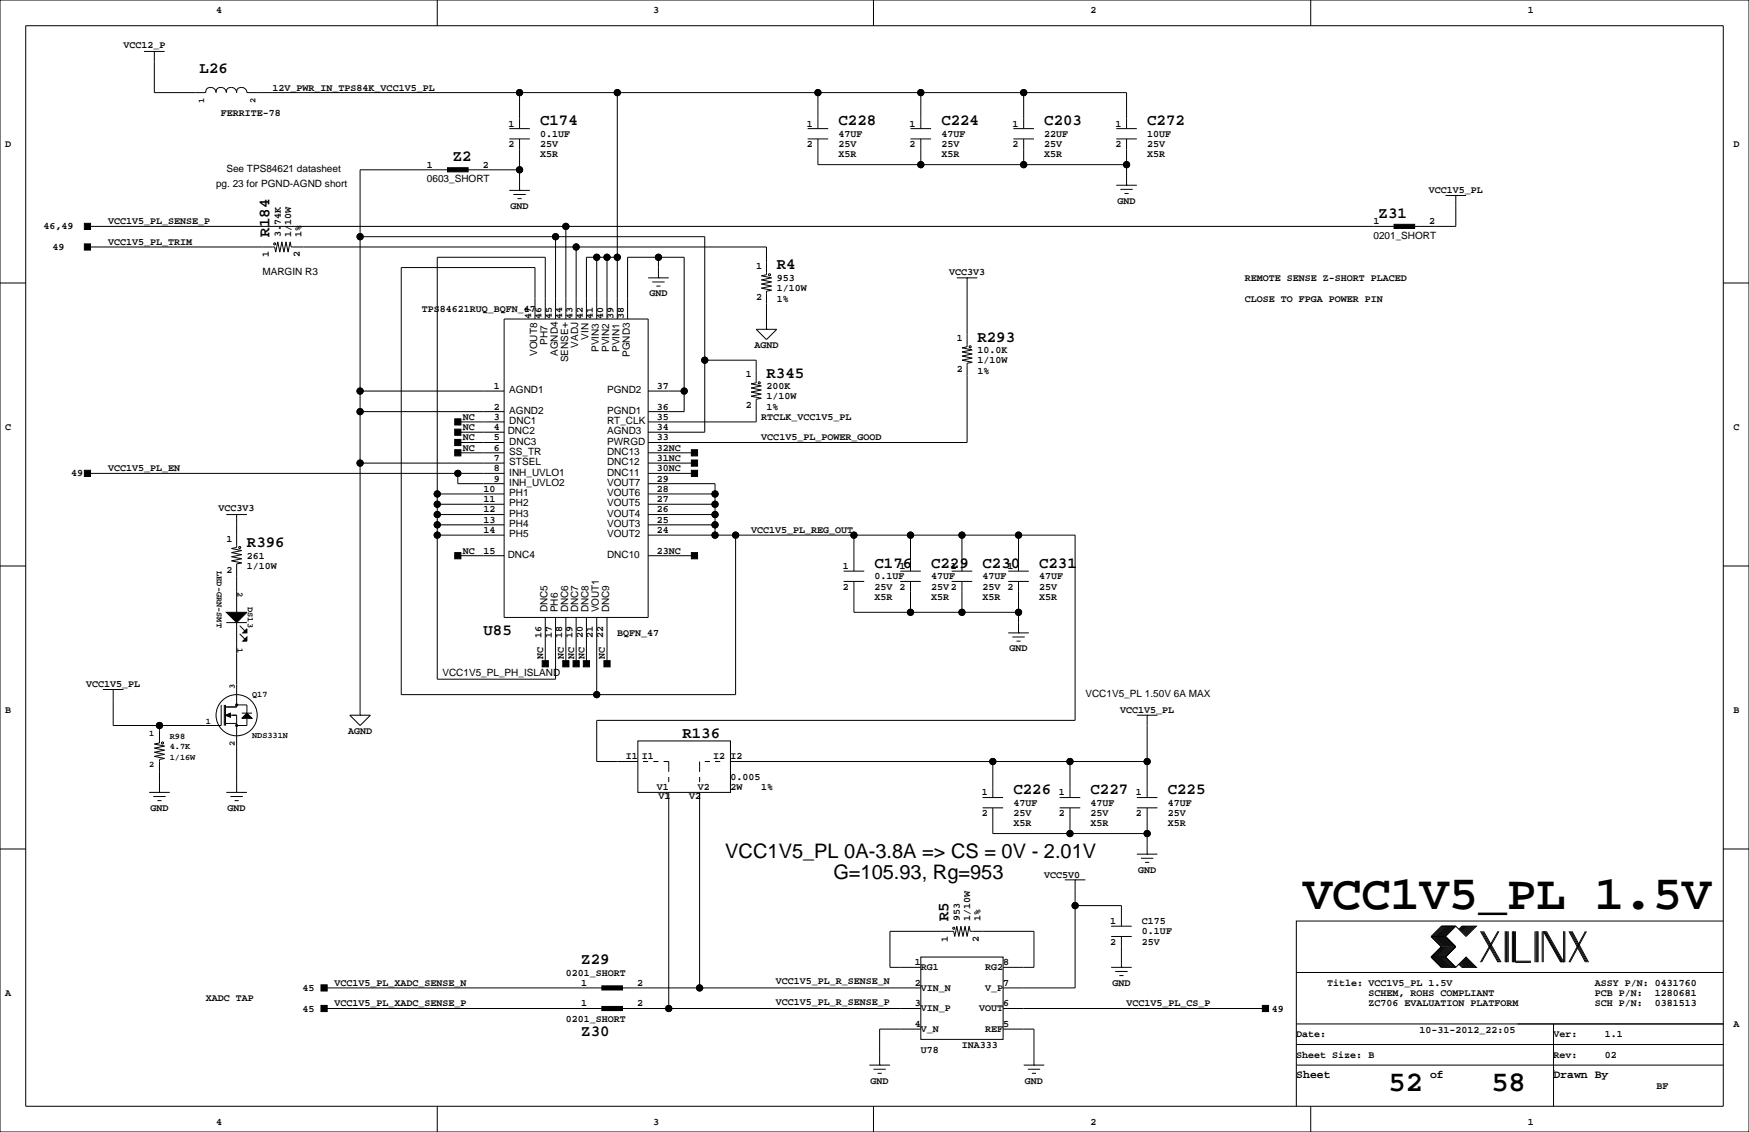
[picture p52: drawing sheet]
<svg xmlns="http://www.w3.org/2000/svg" width="432mm" height="279mm" viewBox="0 0 432 279" stroke-linecap="round" stroke-linejoin="round" font-family="sans-serif">
<defs><g id="words">
<text font-size="12" x="321.7" y="224.4">VCC1V5_PL 1.5V</text>
<g font-size="7.1">
<text x="342.8" y="269.3">52</text>
<text x="368.2" y="269.3">58</text>
</g>
<g font-size="4.9">
<text x="179.1" y="211.9">VCC1V5_PL 0A-3.8A =&gt; CS = 0V - 2.01V</text>
<text x="205.7" y="217">G=105.93, Rg=953</text>
</g>
<g font-size="3.9">
<text x="49.3" y="18">L26</text>
<text x="133.3" y="31">C174</text>
<text x="207" y="31">C228</text>
<text x="232.4" y="31">C224</text>
<text x="257.8" y="31">C203</text>
<text x="283.2" y="31">C272</text>
<text x="111.8" y="39.8">Z2</text>
<text x="340.4" y="53.8">Z31</text>
<text x="66.5" y="58.4" transform="rotate(-90 66.5 58.4)">R184</text>
<text x="191.8" y="66.5">R4</text>
<text x="241.3" y="84.3">R293</text>
<text x="189.2" y="93.2">R345</text>
<text x="61" y="135.1">R396</text>
<text x="215.9" y="140.2">C176</text>
<text x="229.9" y="140.2">C229</text>
<text x="242.6" y="140.2">C230</text>
<text x="256.5" y="140.2">C231</text>
<text x="119.4" y="156.7">U85</text>
<text x="168.5" y="182.1">R136</text>
<text x="250.2" y="196.1">C226</text>
<text x="269.2" y="196.1">C227</text>
<text x="288.3" y="196.1">C225</text>
<text x="234.2" y="227.3" transform="rotate(-90 234.2 227.3)">R5</text>
<text x="143.5" y="238">Z29</text>
<text x="143.5" y="255.7">Z30</text>
</g>
<g font-size="2.8">
<text x="320" y="266.1">Sheet</text>
<text x="353.1" y="266.1">of</text>
<text x="383.5" y="266.1">Drawn By</text>
</g>
<g font-size="2.5">
<text x="53.3" y="3.3">4</text>
<text x="161.3" y="3.3">3</text>
<text x="269.2" y="3.3">2</text>
<text x="377.2" y="3.3">1</text>
<text x="30.5" y="11.9">VCC12_P</text>
<text x="67.3" y="22.4">12V_PWR_IN_TPS84K_VCC1V5_PL</text>
<text x="54.5" y="28.5">FERRITE-78</text>
<text x="125.5" y="31.2">1</text>
<text x="133.3" y="33.8">0.1UF</text>
<text x="199.2" y="31.2">1</text>
<text x="207" y="33.8">47UF</text>
<text x="224.6" y="31.2">1</text>
<text x="232.4" y="33.8">47UF</text>
<text x="250" y="31.2">1</text>
<text x="257.8" y="33.8">22UF</text>
<text x="275.4" y="31.2">1</text>
<text x="283.2" y="33.8">10UF</text>
<text x="1.3" y="36.3">D</text>
<text x="105.4" y="41.4">1</text>
<text x="119.2" y="41.4">2</text>
<text x="125.5" y="36.3">2</text>
<text x="133.3" y="36.3">25V</text>
<text x="133.3" y="38.9">X5R</text>
<text x="199.2" y="36.3">2</text>
<text x="207" y="38.9">X5R</text>
<text x="207" y="36.3">25V</text>
<text x="224.6" y="36.3">2</text>
<text x="232.4" y="36.3">25V</text>
<text x="232.4" y="38.9">X5R</text>
<text x="250" y="36.3">2</text>
<text x="257.8" y="36.3">25V</text>
<text x="257.8" y="38.9">X5R</text>
<text x="275.4" y="36.3">2</text>
<text x="283.2" y="36.3">25V</text>
<text x="283.2" y="38.9">X5R</text>
<text x="428" y="36.3">D</text>
<text x="53.3" y="46.3">pg. 23 for PGND-AGND short</text>
<text x="55.9" y="42.4">See TPS84621 datasheet</text>
<text x="105.4" y="45">0603_SHORT</text>
<text x="352.7" y="47.8">VCC1V5_PL</text>
<text x="126" y="51.6">GND</text>
<text x="275.9" y="50.3">GND</text>
<text x="10.8" y="56.6">46,49</text>
<text x="26.7" y="55.4">VCC1V5_PL_SENSE_P</text>
<text x="69.3" y="58.4" transform="rotate(-90 69.3 58.4)">3.74K</text>
<text x="71.9" y="58.4" transform="rotate(-90 71.9 58.4)">1/10W</text>
<text x="74.4" y="58.4" transform="rotate(-90 74.4 58.4)">1%</text>
<text x="339.1" y="55.4">1</text>
<text x="339.1" y="59">0201_SHORT</text>
<text x="352.8" y="55.4">2</text>
<text x="13" y="61.7">49</text>
<text x="26.7" y="60.5">VCC1V5_PL_TRIM</text>
<text x="66.4" y="63.5" transform="rotate(-90 66.4 63.5)">1</text>
<text x="74" y="63.5" transform="rotate(-90 74 63.5)">2</text>
<text x="64.8" y="67.8">MARGIN R3</text>
<text x="186.7" y="66.4">1</text>
<text x="191.8" y="71.9">1/10W</text>
<text x="191.8" y="69.3">953</text>
<text x="234.3" y="67.8">VCC3V3</text>
<text x="307.3" y="69.3">REMOTE SENSE Z-SHORT PLACED</text>
<text x="104.1" y="77">TPS84621RUQ_BQFN_47</text>
<text x="160.3" y="73.2">GND</text>
<text x="186.7" y="74">2</text>
<text x="191.8" y="74.4">1%</text>
<text x="307.3" y="74.4">CLOSE TO FPGA POWER PIN</text>
<text x="131.2" y="78.7" transform="rotate(-90 131.2 78.7)">47</text>
<text x="133.7" y="78.7" transform="rotate(-90 133.7 78.7)">46</text>
<text x="136.2" y="78.7" transform="rotate(-90 136.2 78.7)">45</text>
<text x="138.8" y="78.7" transform="rotate(-90 138.8 78.7)">44</text>
<text x="141.3" y="78.7" transform="rotate(-90 141.3 78.7)">43</text>
<text x="143.9" y="78.7" transform="rotate(-90 143.9 78.7)">42</text>
<text x="145.3" y="83.8" transform="rotate(-90 145.3 83.8)">VIN</text>
<text x="146.4" y="78.7" transform="rotate(-90 146.4 78.7)">41</text>
<text x="148.9" y="78.7" transform="rotate(-90 148.9 78.7)">40</text>
<text x="151.5" y="78.7" transform="rotate(-90 151.5 78.7)">39</text>
<text x="154" y="78.7" transform="rotate(-90 154 78.7)">38</text>
<text x="132.6" y="87.9" transform="rotate(-90 132.6 87.9)">VOUT8</text>
<text x="135.2" y="85.1" transform="rotate(-90 135.2 85.1)">PH7</text>
<text x="137.7" y="87.9" transform="rotate(-90 137.7 87.9)">AGND4</text>
<text x="140.2" y="89.4" transform="rotate(-90 140.2 89.4)">SENSE+</text>
<text x="142.8" y="85.9" transform="rotate(-90 142.8 85.9)">VADJ</text>
<text x="147.9" y="86.9" transform="rotate(-90 147.9 86.9)">PVIN3</text>
<text x="150.4" y="86.9" transform="rotate(-90 150.4 86.9)">PVIN2</text>
<text x="152.9" y="86.9" transform="rotate(-90 152.9 86.9)">PVIN1</text>
<text x="155.5" y="88.1" transform="rotate(-90 155.5 88.1)">PGND3</text>
<text x="186.3" y="85.9">AGND</text>
<text x="236.2" y="84.2">1</text>
<text x="241.3" y="87.1">10.0K</text>
<text x="241.3" y="89.7">1/10W</text>
<text x="184.1" y="93.1">1</text>
<text x="236.2" y="91.8">2</text>
<text x="241.3" y="92.2">1%</text>
<text x="121.9" y="96">1</text>
<text x="121.9" y="101.1">2</text>
<text x="125.7" y="97.1">AGND1</text>
<text x="149.9" y="97.1">PGND2</text>
<text x="162.1" y="101.1">36</text>
<text x="162.1" y="96">37</text>
<text x="184.1" y="100.7">2</text>
<text x="189.2" y="96">200K</text>
<text x="189.2" y="98.6">1/10W</text>
<text x="189.2" y="101.1">1%</text>
<text x="1.3" y="106.2">C</text>
<text x="114.3" y="103.6">NC</text>
<text x="114.3" y="106.2">NC</text>
<text x="121.9" y="103.6">3</text>
<text x="121.9" y="106.2">4</text>
<text x="125.4" y="107.2">DNC2</text>
<text x="125.7" y="102.1">AGND2</text>
<text x="125.7" y="104.7">DNC1</text>
<text x="149.9" y="107.2">AGND3</text>
<text x="149.9" y="102.1">PGND1</text>
<text x="149.9" y="104.7">RT_CLK</text>
<text x="162.1" y="106.2">34</text>
<text x="162.1" y="103.6">35</text>
<text x="188" y="103.6">RTCLK_VCC1V5_PL</text>
<text x="428" y="106.2">C</text>
<text x="114.3" y="108.7">NC</text>
<text x="114.3" y="111.3">NC</text>
<text x="121.9" y="108.7">5</text>
<text x="121.9" y="111.3">6</text>
<text x="121.9" y="113.8">7</text>
<text x="125.7" y="109.8">DNC3</text>
<text x="125.7" y="112.3">SS_TR</text>
<text x="149.9" y="112.3">DNC13</text>
<text x="149.9" y="109.8">PWRGD</text>
<text x="162.1" y="113.8">31NC</text>
<text x="162.1" y="111.3">32NC</text>
<text x="162.1" y="108.7">33</text>
<text x="188" y="108.7">VCC1V5_PL_POWER_GOOD</text>
<text x="17.6" y="117.6">49</text>
<text x="26.7" y="116.3">VCC1V5_PL_EN</text>
<text x="121.9" y="116.3">8</text>
<text x="121.9" y="118.9">9</text>
<text x="125.7" y="117.4">INH_UVLO1</text>
<text x="125.7" y="119.9">INH_UVLO2</text>
<text x="125.7" y="114.8">STSEL</text>
<text x="149.9" y="117.4">DNC11</text>
<text x="149.9" y="114.8">DNC12</text>
<text x="149.9" y="119.9">VOUT7</text>
<text x="162.1" y="116.3">30NC</text>
<text x="162.1" y="118.9">29</text>
<text x="119.4" y="121.4">10</text>
<text x="119.4" y="124">11</text>
<text x="125.7" y="122.5">PH1</text>
<text x="125.7" y="125">PH2</text>
<text x="149.9" y="125">VOUT5</text>
<text x="149.9" y="122.5">VOUT6</text>
<text x="162.1" y="124">27</text>
<text x="162.1" y="121.4">28</text>
<text x="54" y="126.2">VCC3V3</text>
<text x="119.4" y="126.5">12</text>
<text x="119.4" y="129">13</text>
<text x="119.4" y="131.6">14</text>
<text x="125.7" y="127.5">PH3</text>
<text x="125.7" y="130.1">PH4</text>
<text x="149.9" y="130.1">VOUT3</text>
<text x="149.9" y="127.5">VOUT4</text>
<text x="162.1" y="131.6">24</text>
<text x="162.1" y="129">25</text>
<text x="162.1" y="126.5">26</text>
<text x="185.4" y="131.6">VCC1V5_PL_REG_OUT</text>
<text x="55.9" y="133.7">1</text>
<text x="61" y="137.9">261</text>
<text x="114.3" y="136.7">NC</text>
<text x="119.4" y="136.7">15</text>
<text x="125.4" y="137.7">DNC4</text>
<text x="125.7" y="132.6">PH5</text>
<text x="149.9" y="137.7">DNC10</text>
<text x="149.9" y="132.6">VOUT2</text>
<text x="162.1" y="136.7">23NC</text>
<text x="55.9" y="141.3">2</text>
<text x="61" y="140.5">1/10W</text>
<text x="208.1" y="140.5">1</text>
<text x="215.9" y="143">0.1UF</text>
<text x="222" y="140.5">1</text>
<text x="229.9" y="143">47UF</text>
<text x="234.7" y="140.5">1</text>
<text x="242.6" y="143">47UF</text>
<text x="248.7" y="140.5">1</text>
<text x="256.5" y="143">47UF</text>
<text x="208.1" y="145.5">2</text>
<text x="215.9" y="148.1">X5R</text>
<text x="215.9" y="145.5">25V 2</text>
<text x="229.9" y="145.5">25V2</text>
<text x="229.9" y="148.1">X5R</text>
<text x="242.6" y="145.5">25V 2</text>
<text x="242.6" y="148.1">X5R</text>
<text x="256.5" y="148.1">X5R</text>
<text x="256.5" y="145.5">25V</text>
<text x="135.2" y="151.1" transform="rotate(-90 135.2 151.1)">DNC5</text>
<text x="137.7" y="151.1" transform="rotate(-90 137.7 151.1)">PH6</text>
<text x="140.2" y="151.1" transform="rotate(-90 140.2 151.1)">DNC6</text>
<text x="142.8" y="151.1" transform="rotate(-90 142.8 151.1)">DNC7</text>
<text x="145.3" y="151.1" transform="rotate(-90 145.3 151.1)">DNC8</text>
<text x="147.9" y="151.1" transform="rotate(-90 147.9 151.1)">VOUT1</text>
<text x="150.4" y="151.1" transform="rotate(-90 150.4 151.1)">DNC9</text>
<text x="133.7" y="157.5" transform="rotate(-90 133.7 157.5)">16</text>
<text x="136.2" y="157.5" transform="rotate(-90 136.2 157.5)">17</text>
<text x="138.8" y="157.5" transform="rotate(-90 138.8 157.5)">18</text>
<text x="141.3" y="157.5" transform="rotate(-90 141.3 157.5)">19</text>
<text x="143.9" y="157.5" transform="rotate(-90 143.9 157.5)">20</text>
<text x="146.4" y="157.5" transform="rotate(-90 146.4 157.5)">21</text>
<text x="148.9" y="157.5" transform="rotate(-90 148.9 157.5)">22</text>
<text x="152.4" y="157">BQFN_47</text>
<text x="249.2" y="160.8">GND</text>
<text x="109.2" y="166.9">VCC1V5_PL_PH_ISLAND</text>
<text x="134.1" y="162.6" transform="rotate(-90 134.1 162.6)">NC</text>
<text x="139.2" y="162.6" transform="rotate(-90 139.2 162.6)">NC</text>
<text x="141.7" y="162.6" transform="rotate(-90 141.7 162.6)">NC</text>
<text x="144.3" y="162.6" transform="rotate(-90 144.3 162.6)">NC</text>
<text x="149.4" y="162.6" transform="rotate(-90 149.4 162.6)">NC</text>
<text x="21.3" y="169.7">VCC1V5_PL</text>
<text x="268" y="172">VCC1V5_PL 1.50V 6A MAX</text>
<text x="1.3" y="176">B</text>
<text x="276.5" y="176">VCC1V5_PL</text>
<text x="428" y="176">B</text>
<text x="85.9" y="181.1">AGND</text>
<text x="154.5" y="187.5">I1</text>
<text x="158.5" y="187.4">I1</text>
<text x="176.1" y="187.4">I2</text>
<text x="180.3" y="187.5">I2</text>
<text x="162.1" y="195">V1</text>
<text x="162.6" y="197.2">V1</text>
<text x="170.2" y="197.2">V2</text>
<text x="172.3" y="195">V2</text>
<text x="180.3" y="192.5">0.005</text>
<text x="180.3" y="195.1">2W</text>
<text x="188" y="195.1">1%</text>
<text x="242.4" y="196.3">1</text>
<text x="261.4" y="196.3">1</text>
<text x="280.5" y="196.3">1</text>
<text x="37.1" y="200.2">GND</text>
<text x="56.2" y="200.2">GND</text>
<text x="242.4" y="201.4">2</text>
<text x="250.2" y="198.9">47UF</text>
<text x="250.2" y="201.4">25V</text>
<text x="250.2" y="204">X5R</text>
<text x="261.4" y="201.4">2</text>
<text x="269.2" y="204">X5R</text>
<text x="269.2" y="201.4">25V</text>
<text x="269.2" y="198.9">47UF</text>
<text x="280.5" y="201.4">2</text>
<text x="288.3" y="198.9">47UF</text>
<text x="288.3" y="201.4">25V</text>
<text x="288.3" y="204">X5R</text>
<text x="281" y="215.4">GND</text>
<text x="257.8" y="216.7">VCC5V0</text>
<text x="237" y="227.3" transform="rotate(-90 237 227.3)">953</text>
<text x="239.5" y="227.3" transform="rotate(-90 239.5 227.3)">1/10W</text>
<text x="242.1" y="227.3" transform="rotate(-90 242.1 227.3)">1%</text>
<text x="234" y="232.4" transform="rotate(-90 234 232.4)">1</text>
<text x="241.6" y="232.4" transform="rotate(-90 241.6 232.4)">2</text>
<text x="274.1" y="233.2">2</text>
<text x="274.1" y="228.1">1</text>
<text x="281.9" y="228.1">C175</text>
<text x="281.9" y="230.6">0.1UF</text>
<text x="281.9" y="233.2">25V</text>
<text x="225.8" y="238.3">1</text>
<text x="227.3" y="239.5">RG1</text>
<text x="243.2" y="239.5">RG2</text>
<text x="247.6" y="238.3">8</text>
<text x="1.3" y="245.9">A</text>
<text x="74.7" y="244.6">45</text>
<text x="82.5" y="243.3">VCC1V5_PL_XADC_SENSE_N</text>
<text x="139.7" y="240.8">0201_SHORT</text>
<text x="143.5" y="243.3">1</text>
<text x="157.3" y="243.3">2</text>
<text x="191.6" y="242.9">VCC1V5_PL_R_SENSE_N</text>
<text x="225.8" y="243.3">2</text>
<text x="227.3" y="244.5">VIN_N</text>
<text x="243.2" y="244.5">V_P</text>
<text x="247.6" y="243.3">7</text>
<text x="274.6" y="243.3">GND</text>
<text x="327.7" y="243.3">Title: VCC1V5_PL 1.5V</text>
<text x="337.8" y="245.9">SCHEM, ROHS COMPLIANT</text>
<text x="393.7" y="243.3">ASSY P/N: 0431760</text>
<text x="393.7" y="245.9">PCB P/N:</text>
<text x="408.5" y="245.9">1280681</text>
<text x="50.8" y="247.1">XADC TAP</text>
<text x="74.7" y="249.7">45</text>
<text x="82.5" y="248.4">VCC1V5_PL_XADC_SENSE_P</text>
<text x="143.5" y="248.4">1</text>
<text x="157.3" y="248.4">2</text>
<text x="191.6" y="248">VCC1V5_PL_R_SENSE_P</text>
<text x="225.8" y="248.4">3</text>
<text x="227.3" y="249.6">VIN_P</text>
<text x="241.7" y="249.6">VOUT</text>
<text x="247.6" y="248.4">6</text>
<text x="278.1" y="248.4">VCC1V5_PL_CS_P</text>
<text x="314" y="249.7">49</text>
<text x="337.8" y="248.4">ZC706 EVALUATION PLATFORM</text>
<text x="393.7" y="248.4">SCH P/N:</text>
<text x="408.5" y="248.4">0381513</text>
<text x="139.7" y="252.2">0201_SHORT</text>
<text x="225.8" y="253.5">4</text>
<text x="227.3" y="254.7">V_N</text>
<text x="243.2" y="254.7">REF</text>
<text x="247.6" y="253.5">5</text>
<text x="320" y="256">Date:</text>
<text x="350.4" y="255">10-31-2012_22:05</text>
<text x="383.5" y="256">Ver:</text>
<text x="396.2" y="256">1.1</text>
<text x="428" y="253.5">A</text>
<text x="227.3" y="259.8">U78</text>
<text x="237.5" y="258.6">INA333</text>
<text x="320" y="261.1">Sheet Size: B</text>
<text x="383.5" y="261.1">Rev:</text>
<text x="396.2" y="261.1">02</text>
<text x="214.9" y="267.5">GND</text>
<text x="253" y="267.5">GND</text>
<text x="408.9" y="268.7">BF</text>
<text x="53.3" y="277.6">4</text>
<text x="161.3" y="277.6">3</text>
<text x="269.2" y="277.6">2</text>
<text x="377.2" y="277.6">1</text>
</g>
<g font-size="2.1">
<text x="50.4" y="25.4" transform="rotate(-90 50.4 25.4)">1</text>
<text x="63.1" y="25.4" transform="rotate(-90 63.1 25.4)">2</text>
<text x="53.5" y="141" transform="rotate(90 53.5 141)">LED-GRN-SMT</text>
<text x="58.6" y="146" transform="rotate(90 58.6 146)">2</text>
<text x="61.2" y="149.9" transform="rotate(90 61.2 149.9)">DS13</text>
<text x="58.6" y="160" transform="rotate(90 58.6 160)">1</text>
<text x="58" y="170.2" transform="rotate(-90 58 170.2)">3</text>
<text x="62.2" y="172">Q17</text>
<text x="50.8" y="178.6">1</text>
<text x="36.8" y="181.7">1</text>
<text x="41.9" y="182.4">R98</text>
<text x="41.9" y="185">4.7K</text>
<text x="58" y="184.1" transform="rotate(-90 58 184.1)">2</text>
<text x="62.2" y="182.2">NDS331N</text>
<text x="36.8" y="189.3">2</text>
<text x="41.9" y="187.5">1/16W</text>
</g>
</g></defs>
<g fill="none" stroke="#000" stroke-width=".25">
<path d="M0 0h431.8v279.4h-431.8zM6.3 6.4h419.1v266.6h-419.1zM35.6 12.7h5M38.1 12.7h.1M38.1 12.7v10.2h12.7M107.9 0v6.4M215.6 0v6.4M323.6 0v6.4M50.8 22.9a1.26 1.26 0 0 1 1.3-1.4 1.26 1.26 0 0 1 1.2 1.4M53.4 22.9a1.26 1.26 0 0 1 1.2-1.4 1.26 1.26 0 0 1 1.3 1.4M55.9 22.9a1.26 1.26 0 0 1 1.3-1.4 1.26 1.26 0 0 1 1.2 1.4 1.27 1.27 0 0 1 1.3-1.4 1.27 1.27 0 0 1 1.3 1.4h217.1v8.9M125.7 34.3h5.1"/>
<path d="M125.7 31.8h5.1M128.3 22.9v8.9M128.3 34.3v12.7M152.4 22.9v55.8M199.4 34.3h5.1M199.4 31.8h5.1M201.9 22.9v8.9M201.9 34.3v6.3h76.2M224.8 34.3h5.1M224.8 31.8h5.1M227.3 22.9v8.9M227.3 34.3v6.3"/>
<path d="M250.2 34.3h5.1M250.2 31.8h5.1M252.7 22.9v8.9M252.7 34.3v6.3M275.6 34.3h5.1M275.6 31.8h5.1M278.1 34.3v11.4M21.6 55.9h322.6M88.9 58.4h85.1v48.3h-14M110.5 41.9h-21.6v134.6M115.6 41.9h12.7M125.7 47h5.1"/>
<path d="M126.7 48h3.1M127.8 49h1M128.3 47h.1M137.2 58.4v20.3M139.7 55.9v22.8M275.6 45.7h5.1M276.6 46.7h3.1M277.6 47.8h1M278.1 45.7h.1M356.9 48.3h5M359.4 48.3h.1M359.4 48.3v7.6h-10.2"/>
<path d="M0 69.8h6.3M21.6 61h46.2l.3 1.2 .5-2.5 .5 2.5 .5-2.5 .5 2.5 .5-2.5 .5 2.5 .5-2.5 .3 1.3h117.3v6.8l-1.2 .3 2.5 .5-2.5 .5 2.5 .5-2.5 .5 2.5 .5-2.5 .5 2.5 .5-1.3 .3v9.4M124.5 78.7h35.5v73.7h-35.5zM132.1 78.7v-12.7h-33v105.4h82.5v-39.3M134.6 78.7v-15.2h-26.7v104.1h29.3v-15.2M142.2 61v17.7M147.3 63.5v15.2M149.9 63.5v15.2M152.4 63.5h-7.6v15.2M154.9 78.7v-15.2h14v38.1h-8.9M160 68.6h5.1M161 69.6h3.1"/>
<path d="M162.1 70.6h1M162.6 68.6h.1M162.6 63.5v5.1M236.2 68.6h5.1M238.8 68.6h.1M238.8 68.6v17l-1.3 .3 2.5 .5-2.5 .5 2.5 .5-2.5 .5 2.5 .5-2.5 .5 2.5 .5-1.2 .3v19.5h-78.8M425.4 69.8h6.4M88.9 96.5h35.6M160 96.5h8.9M174 88.9h12.7v5.6l-1.3 .2 2.6 .5-2.6 .6 2.6 .5-2.6 .5 2.6 .5-2.6 .5 2.6 .5-1.3 .3v5.5h-26.7M186.7 81.3h5.1l-2.6 2.5zM189.2 81.3h.1"/>
<path d="M21.6 116.8h102.9M88.9 114.3h35.6M88.9 101.6h35.6M113 111.8h11.5M113 109.2h11.5M113 106.7h11.5M113 104.1h11.5M113 116.8v2.6h11.5M160 111.8h11.4M160 116.8h11.4M160 114.3h11.4M160 119.4h16.5v12.7"/>
<path d="M0 139.7h6.3M55.9 127h5.1M58.4 127h.1M58.4 127v8.1l-1.3 .3 2.6 .5-2.6 .5 2.6 .5-2.6 .5 2.6 .5-2.6 .5 2.6 .5-1.3 .3v11.9M107.9 127h16.6M107.9 124.5h16.6M107.9 121.9h16.6M107.9 132.1h16.6M107.9 129.5h16.6M113 137.2h11.5M160 137.2h11.4M160 132.1h105.4v45.7h-118.1v10.2h10.2"/>
<path d="M160 127h16.5M160 124.5h16.5M160 121.9h16.5M160 129.5h16.5M210.8 132.1v8.9M224.8 132.1v8.9M237.5 132.1v8.9M251.5 132.1v8.9M425.4 139.7h6.4M55.9 153.7h5.1M58.4 153.7v20.8h-2.8M59.2 154.4l1.3 1.3"/>
<path d="M59.2 156.5l1.3 1.2M134.6 152.4v11.4M139.7 152.4v11.4M142.2 152.4v11.4M144.8 152.4v11.4M147.3 152.4v19M149.9 152.4v11.4M208.3 143.5h5.1M208.3 141h5.1M210.8 143.5v7.6h40.7M222.2 143.5h5.1M222.2 141h5.1"/>
<path d="M224.8 143.5v7.6M234.9 143.5h5.1M234.9 141h5.1M237.5 143.5v7.6M248.9 143.5h5.1M248.9 141h5.1M248.9 156.2h5.1M249.9 157.2h3.1M251 158.2h1M251.5 156.2h.1M251.5 143.5v12.7M25.4 170.2h5.1"/>
<path d="M27.9 170.2h.1M27.9 170.2v8.9h26.7v-5.1M39.4 179.1v4.3l-1.3 .2 2.5 .5-2.5 .6 2.5 .5-2.5 .5 2.5 .5-2.5 .5 2.5 .5-1.2 .3v8.1M55.4 174v5.1M55.6 174v5.1M55.6 178.6h2.8M56.9 176.5h1.5v19.1M58.4 174h2.6v2M59.7 176h2.5M61 177.3v1.8h-2.6M86.4 176.5h5l-2.5 2.6zM88.9 176.5h.1"/>
<path d="M280.7 176.5h5.1M283.2 176.5h.1M283.2 176.5v20.3M36.8 195.6h5.1M37.8 196.6h3.1M38.9 197.6h1M39.4 195.6h.1M55.9 195.6h5.1M56.9 196.6h3M57.9 197.6h1M58.4 195.6h.1M157.5 182.9h22.8v12.7h-22.8z"/>
<path d="M158.7 188h1.3M161.3 188h1.3M163.8 188h1.3v2.5M165.1 191.8v1.2M165.1 195.6v53.3M172.7 188v2.5M172.7 191.8v1.2M172.7 195.6v48.2M174 188h1.3M176.5 188h1.3M180.3 188h102.9M242.6 199.4h5"/>
<path d="M242.6 196.8h5M245.1 199.4v6.3h38.1M245.1 188v8.8M261.6 199.4h5.1M261.6 196.8h5.1M264.2 188v8.8M264.2 199.4v6.3M280.7 199.4h5.1M280.7 196.8h5.1M283.2 199.4v11.4M0 209.5h6.3M262.9 217.2h5.1"/>
<path d="M265.4 217.2h.1M265.4 217.2v26.6h-17.8M280.7 210.8h5.1M281.7 211.8h3M282.7 212.9h1M283.2 210.8h.1M425.4 209.5h6.4M227.3 236.2h20.3v20.3h-20.3zM227.3 238.8h-7.6v-8.9h15.8l.2 1.2 .5-2.5 .5 2.5 .5-2.5 .5 2.5 .6-2.5 .5 2.5 .5-2.5 .2 1.3h15.8v8.9h-7.7M265.4 223.5h11.5v5.1M274.3 238.8h5.1M274.3 231.1h5.1"/>
<path d="M274.3 228.6h5.1M275.3 239.8h3.1M276.9 238.8h.1M276.9 231.1v7.7M353.3 236.2l2.6 2.6h3.5M353.3 231.1h3.6M353.3 231.1l2.6 2.6-2.6 2.5M353.3 236.2h3.6M356.1 228.6l-2.5 2.5 2.5 2.6-2.5 2.5 2.5 2.6M356.4 228.6l-2.6 2.5 2.6 2.6-2.6 2.5 2.6 2.6M356.6 228.6l-2.5 2.5 2.5 2.6-2.5 2.5 2.5 2.6M356.9 228.6l-2.6 2.5 2.6 2.6-2.6 2.5 2.6 2.6"/>
<path d="M356.9 231.1l2.5 2.6-2.5 2.5M356.9 236.2l2.5 2.6M357.1 228.6l-2.5 2.5 2.5 2.6-2.5 2.5 2.5 2.6M357.4 228.6l-2.6 2.5 2.6 2.6-2.6 2.5 2.6 2.6M357.6 228.6l-2.5 2.5 2.5 2.6-2.5 2.5 2.5 2.6M357.9 228.6l-2.6 2.5 2.6 2.6-2.6 2.5 2.6 2.6M358.1 228.6l-2.5 2.5 2.5 2.6-2.5 2.5 2.5 2.6M358.4 228.6l-2.5 2.5 2.5 2.6-2.5 2.5 2.5 2.6M358.6 228.6l-2.5 2.5 2.5 2.6-2.5 2.5 2.5 2.6M358.9 228.6l-2.5 2.5 2.5 2.6-2.5 2.5 2.5 2.6M359.2 228.6l-2.6 2.5 2.6 2.6-2.6 2.5 2.6 2.6M359.4 228.6l2.5 2.5 2.6-2.5h-3.6l-.7 .8"/>
<path d="M359.4 228.6h-3.5l-2.6 2.5M359.4 228.6l-2.5 2.5M360.2 238l.7 .8h3.6l-2.6-2.6-2.5 2.6M360.4 237.7l1 1.1M360.4 238l.8 .8M360.7 237.5l1.2 1.3M360.7 237.7l1 1.1M360.9 237.2l1.6 1.6M360.9 237.5l1.3 1.3M361.2 237l1.8 1.8M361.2 237.2l1.5 1.6M361.2 228.6l-.8 .8"/>
<path d="M361.4 236.7l2.1 2.1M361.4 237l1.8 1.8M361.4 228.6l-1 1M361.7 236.5l2.3 2.3M361.7 236.7l2 2.1M361.7 228.6l-1 1M361.9 236.5l2.3 2.3M361.9 228.6l-1.2 1.3M362.2 228.6l-1.3 1.3M362.5 228.6l-1.6 1.5M362.7 228.6l-1.5 1.5M363 228.6l-1.8 1.8"/>
<path d="M363.2 228.6l-1.8 1.8M363.5 228.6l-2.1 2M363.7 228.6l-2 2M364 228.6l-2.3 2.3M364.2 228.6l-2.3 2.3M365.5 229.9l4.3 7.6M365.8 229.9l4.3 7.6M366 229.9l4.3 7.6M366.3 229.9l4.3 7.6M369.8 229.9l-4.3 7.6M370.1 229.9l-4.3 7.6M371.6 229.9v7.6"/>
<path d="M371.9 229.9v7.6M372.1 229.9v7.6M372.4 229.9v7.6M373.4 229.9v7.6M373.6 229.9v7.6M373.9 229.9v7.6M374.1 229.9v7.6h3.9M374.1 237.2h3.9M379 229.9v7.6M379.2 229.9v7.6M379.5 229.9v7.6M379.7 229.9v7.6"/>
<path d="M380.7 229.9v7.6M381 237.5v-7.6l4.3 7.6M381.3 229.9l4.3 7.6M381.5 229.9l4.3 7.6M381.8 229.9l4.3 7.6v-7.6M386.3 229.9v7.6M387.3 229.9l4.1 7.6M387.6 229.9l4.1 7.6M387.9 229.9l4 7.6M388.1 229.9l4.1 7.6M391.4 229.9l-4.1 7.6M391.7 229.9l-4.1 7.6"/>
<path d="M425.4 227.3h-105.4v35.6M80 243.8h68.6M80 248.9h68.6M153.7 243.8h73.6M153.7 248.9h73.6M227.3 254h-10.1v8.9M247.6 254h7.7v8.9M247.6 248.9h64.8M276.4 240.8h1M320 257.8h105.4M320 252.7h105.4M320 240h105.4"/>
<path d="M383.5 252.7v20.3M107.9 273v6.4M214.6 262.9h5.1M215.6 263.9h3.1M215.6 273v6.4M216.7 264.9h1M217.2 262.9h.1M252.7 262.9h5.1M253.7 263.9h3.1M254.8 264.9h1M255.3 262.9h.1M320 262.9h105.4"/>
<path d="M320 262.9v10.1M323.6 273v6.4M383.5 264.2h.1"/>
<circle cx="128.3" cy="22.9" r=".76"/>
<circle cx="152.4" cy="22.9" r=".76"/>
<circle cx="201.9" cy="22.9" r=".76"/>
<circle cx="227.3" cy="22.9" r=".76"/>
<circle cx="252.7" cy="22.9" r=".76"/>
<circle cx="88.9" cy="58.4" r=".76"/>
<circle cx="128.3" cy="41.9" r=".76"/>
<circle cx="137.2" cy="58.4" r=".76"/>
<circle cx="139.7" cy="55.9" r=".76"/>
<circle cx="227.3" cy="40.6" r=".76"/>
<circle cx="252.7" cy="40.6" r=".76"/>
<circle cx="278.1" cy="40.6" r=".76"/>
<circle cx="67.8" cy="60.2" r=".25"/>
<circle cx="142.2" cy="61" r=".76"/>
<circle cx="147.3" cy="63.5" r=".76"/>
<circle cx="149.9" cy="63.5" r=".76"/>
<circle cx="152.4" cy="63.5" r=".76"/>
<circle cx="162.6" cy="63.5" r=".76"/>
<circle cx="190" cy="67.8" r=".25"/>
<circle cx="88.9" cy="96.5" r=".76"/>
<circle cx="168.9" cy="96.5" r=".76"/>
<circle cx="174" cy="88.9" r=".76"/>
<circle cx="187.5" cy="94.5" r=".25"/>
<circle cx="239.5" cy="85.6" r=".25"/>
<circle cx="88.9" cy="101.6" r=".76"/>
<circle cx="88.9" cy="114.3" r=".76"/>
<circle cx="113" cy="116.8" r=".76"/>
<circle cx="59.2" cy="135.1" r=".25"/>
<circle cx="108" cy="132.1" r=".76"/>
<circle cx="108" cy="121.9" r=".76"/>
<circle cx="108" cy="127" r=".76"/>
<circle cx="108" cy="129.5" r=".76"/>
<circle cx="108" cy="124.5" r=".76"/>
<circle cx="176.5" cy="132.1" r=".76"/>
<circle cx="176.5" cy="121.9" r=".76"/>
<circle cx="176.5" cy="127" r=".76"/>
<circle cx="176.5" cy="129.5" r=".76"/>
<circle cx="176.5" cy="124.5" r=".76"/>
<circle cx="181.6" cy="132.1" r=".76"/>
<circle cx="210.8" cy="132.1" r=".76"/>
<circle cx="224.8" cy="132.1" r=".76"/>
<circle cx="237.5" cy="132.1" r=".76"/>
<circle cx="251.5" cy="132.1" r=".76"/>
<circle cx="224.8" cy="151.1" r=".76"/>
<circle cx="237.5" cy="151.1" r=".76"/>
<circle cx="251.5" cy="151.1" r=".76"/>
<circle cx="39.4" cy="179.1" r=".76"/>
<circle cx="58.4" cy="176.5" r="5.1"/>
<circle cx="58.4" cy="179.1" r=".25"/>
<circle cx="58.4" cy="174" r=".25"/>
<circle cx="147.3" cy="171.4" r=".76"/>
<circle cx="40.1" cy="183.4" r=".25"/>
<circle cx="245.1" cy="188" r=".76"/>
<circle cx="264.2" cy="188" r=".76"/>
<circle cx="283.2" cy="188" r=".76"/>
<circle cx="264.2" cy="205.7" r=".76"/>
<circle cx="283.2" cy="205.7" r=".76"/>
<circle cx="235.5" cy="229.1" r=".25"/>
<circle cx="265.4" cy="223.5" r=".76"/>
<circle cx="165.1" cy="248.9" r=".76"/>
<circle cx="172.7" cy="243.8" r=".76"/>
</g>
<g fill="#000" stroke="#000" stroke-width=".25">
<path d="M20.8 55.1h1.6v1.5h-1.6z" fill-rule="evenodd"/>
<path d="M110.5 41.4h5.1v1h-5.1z" fill-rule="evenodd"/>
<path d="M344.2 55.4h5v1h-5z" fill-rule="evenodd"/>
<path d="M20.8 60.2h1.6v1.5h-1.6z" fill-rule="evenodd"/>
<path d="M20.8 116.1h1.6v1.5h-1.6z" fill-rule="evenodd"/>
<path d="M112.3 111h1.5v1.5h-1.5z" fill-rule="evenodd"/>
<path d="M112.3 108.5h1.5v1.5h-1.5z" fill-rule="evenodd"/>
<path d="M112.3 105.9h1.5v1.5h-1.5z" fill-rule="evenodd"/>
<path d="M112.3 103.4h1.5v1.5h-1.5z" fill-rule="evenodd"/>
<path d="M170.7 116.1h1.5v1.5h-1.5z" fill-rule="evenodd"/>
<path d="M170.7 113.5h1.5v1.6h-1.5z" fill-rule="evenodd"/>
<path d="M170.7 111h1.5v1.5h-1.5z" fill-rule="evenodd"/>
<path d="M112.3 136.4h1.5v1.5h-1.5z" fill-rule="evenodd"/>
<path d="M170.7 136.4h1.5v1.5h-1.5z" fill-rule="evenodd"/>
<path d="M55.9 151.1h5.1l-2.6 2.6z" fill-rule="evenodd"/>
<path d="M59.9 156.2l1.1-1v1z" fill-rule="evenodd"/>
<path d="M59.9 158.2l1.1-1v1z" fill-rule="evenodd"/>
<path d="M55.6 176.5l1.3-.5v1z" fill-rule="evenodd"/>
<path d="M61 176l1.2 1.3h-2.5z" fill-rule="evenodd"/>
<path d="M133.9 163.1h1.5v1.5h-1.5z" fill-rule="evenodd"/>
<path d="M138.9 163.1h1.6v1.5h-1.6z" fill-rule="evenodd"/>
<path d="M141.5 163.1h1.5v1.5h-1.5z" fill-rule="evenodd"/>
<path d="M144 163.1h1.5v1.5h-1.5z" fill-rule="evenodd"/>
<path d="M149.1 163.1h1.5v1.5h-1.5z" fill-rule="evenodd"/>
<path d="M79.2 243.1h1.6v1.5h-1.6z" fill-rule="evenodd"/>
<path d="M79.2 248.2h1.6v1.5h-1.6z" fill-rule="evenodd"/>
<path d="M148.6 243.3h5.1v1h-5.1z" fill-rule="evenodd"/>
<path d="M148.6 248.4h5.1v1h-5.1z" fill-rule="evenodd"/>
<path d="M311.7 248.2h1.5v1.5h-1.5z" fill-rule="evenodd"/>
<circle cx="128.3" cy="22.9" r=".76"/>
<circle cx="152.4" cy="22.9" r=".76"/>
<circle cx="201.9" cy="22.9" r=".76"/>
<circle cx="227.3" cy="22.9" r=".76"/>
<circle cx="252.7" cy="22.9" r=".76"/>
<circle cx="88.9" cy="58.4" r=".76"/>
<circle cx="128.3" cy="41.9" r=".76"/>
<circle cx="137.2" cy="58.4" r=".76"/>
<circle cx="139.7" cy="55.9" r=".76"/>
<circle cx="227.3" cy="40.6" r=".76"/>
<circle cx="252.7" cy="40.6" r=".76"/>
<circle cx="278.1" cy="40.6" r=".76"/>
<circle cx="142.2" cy="61" r=".76"/>
<circle cx="147.3" cy="63.5" r=".76"/>
<circle cx="149.9" cy="63.5" r=".76"/>
<circle cx="152.4" cy="63.5" r=".76"/>
<circle cx="162.6" cy="63.5" r=".76"/>
<circle cx="88.9" cy="96.5" r=".76"/>
<circle cx="168.9" cy="96.5" r=".76"/>
<circle cx="174" cy="88.9" r=".76"/>
<circle cx="88.9" cy="101.6" r=".76"/>
<circle cx="88.9" cy="114.3" r=".76"/>
<circle cx="113" cy="116.8" r=".76"/>
<circle cx="108" cy="132.1" r=".76"/>
<circle cx="108" cy="121.9" r=".76"/>
<circle cx="108" cy="127" r=".76"/>
<circle cx="108" cy="129.5" r=".76"/>
<circle cx="108" cy="124.5" r=".76"/>
<circle cx="176.5" cy="132.1" r=".76"/>
<circle cx="176.5" cy="121.9" r=".76"/>
<circle cx="176.5" cy="127" r=".76"/>
<circle cx="176.5" cy="129.5" r=".76"/>
<circle cx="176.5" cy="124.5" r=".76"/>
<circle cx="181.6" cy="132.1" r=".76"/>
<circle cx="210.8" cy="132.1" r=".76"/>
<circle cx="224.8" cy="132.1" r=".76"/>
<circle cx="237.5" cy="132.1" r=".76"/>
<circle cx="251.5" cy="132.1" r=".76"/>
<circle cx="224.8" cy="151.1" r=".76"/>
<circle cx="237.5" cy="151.1" r=".76"/>
<circle cx="251.5" cy="151.1" r=".76"/>
<circle cx="39.4" cy="179.1" r=".76"/>
<circle cx="147.3" cy="171.4" r=".76"/>
<circle cx="245.1" cy="188" r=".76"/>
<circle cx="264.2" cy="188" r=".76"/>
<circle cx="283.2" cy="188" r=".76"/>
<circle cx="264.2" cy="205.7" r=".76"/>
<circle cx="283.2" cy="205.7" r=".76"/>
<circle cx="265.4" cy="223.5" r=".76"/>
<circle cx="165.1" cy="248.9" r=".76"/>
<circle cx="172.7" cy="243.8" r=".76"/>
</g>
<use href="#words"/>
</svg>
